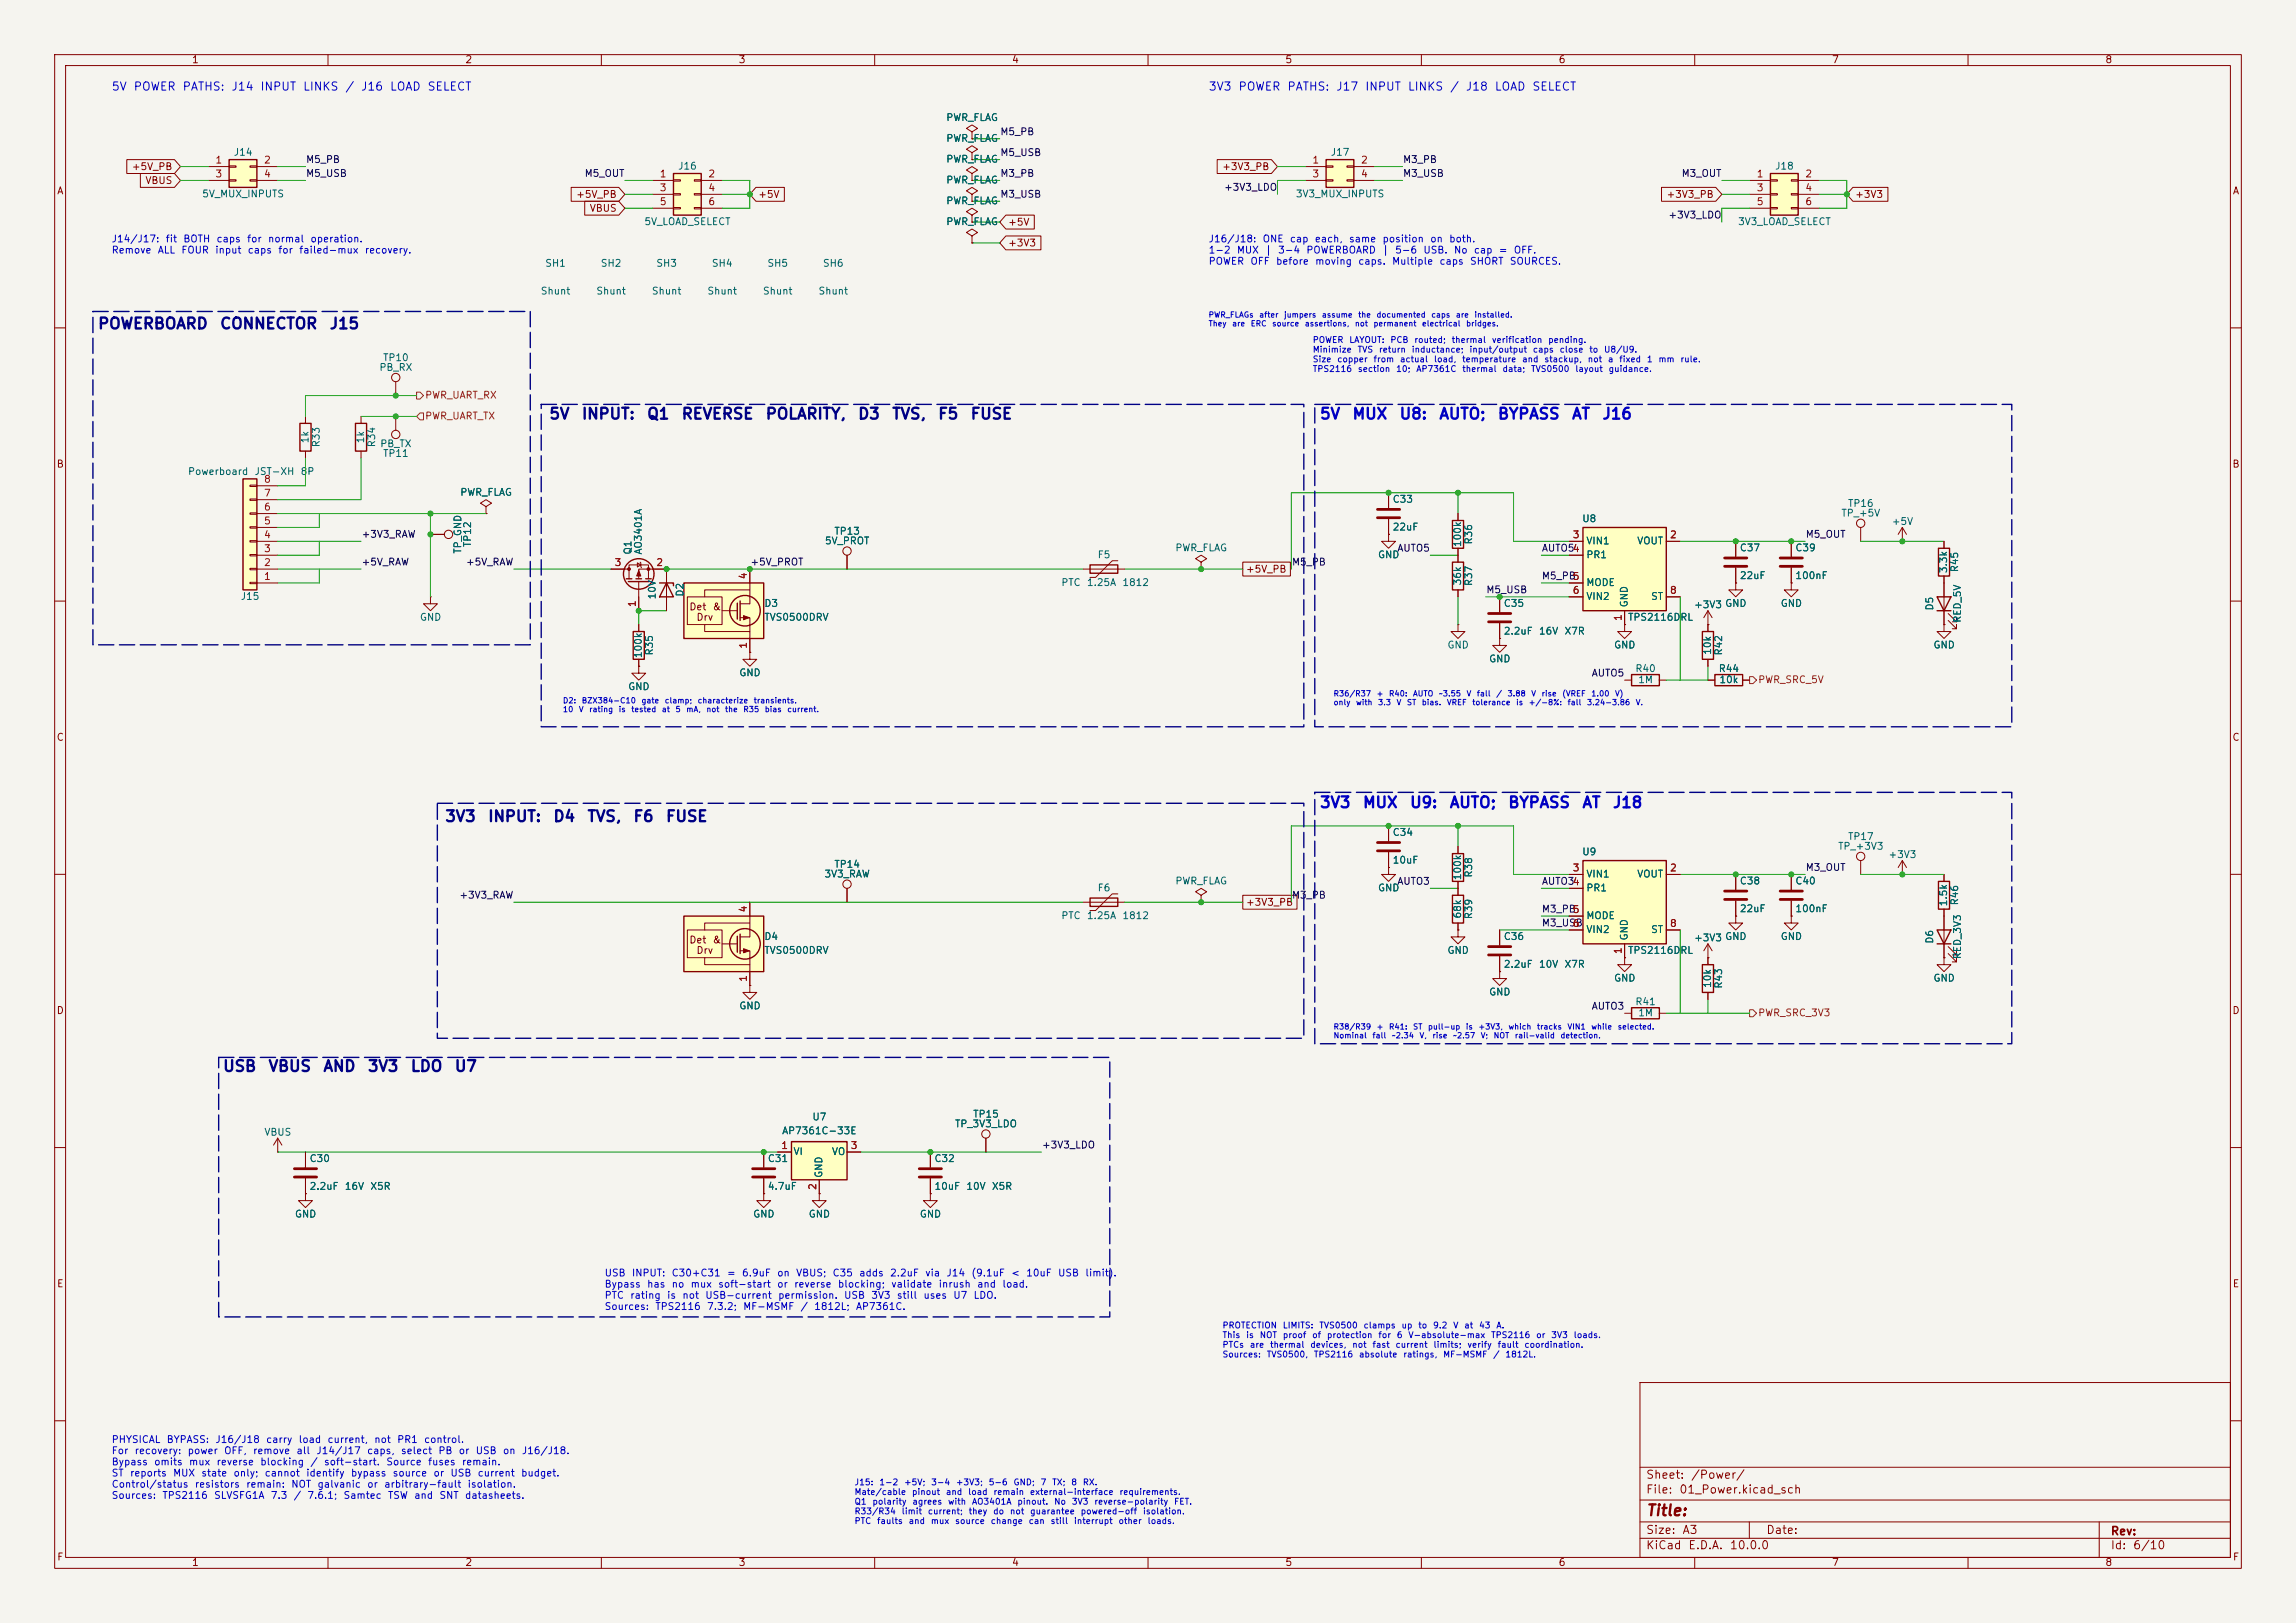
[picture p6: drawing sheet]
<svg xmlns="http://www.w3.org/2000/svg" width="420mm" height="297mm" viewBox="0 0 420 297" stroke-linecap="round" stroke-linejoin="round" font-family="sans-serif">
<defs><g id="words">
<g font-size="2" fill="#000084">
<text x="17.8" y="60.7">POWERBOARD</text>
<text x="40.1" y="60.7">CONNECTOR</text>
<text x="60.1" y="60.7">J15</text>
<text x="100.3" y="77.2">5V</text>
<text x="106.3" y="77.2">INPUT:</text>
<text x="118.2" y="77.2">Q1</text>
<text x="124.5" y="77.2">REVERSE</text>
<text x="139.9" y="77.2">POLARITY,</text>
<text x="156.8" y="77.2">D3</text>
<text x="163" y="77.2">TVS,</text>
<text x="171.5" y="77.2">F5</text>
<text x="177.4" y="77.2">FUSE</text>
<text x="81.3" y="150.9">3V3</text>
<text x="89.1" y="150.9">INPUT:</text>
<text x="101.1" y="150.9">D4</text>
<text x="107.3" y="150.9">TVS,</text>
<text x="115.7" y="150.9">F6</text>
<text x="121.7" y="150.9">FUSE</text>
<text x="40.6" y="196.6">USB</text>
<text x="49" y="196.6">VBUS</text>
<text x="59" y="196.6">AND</text>
<text x="67.1" y="196.6">3V3</text>
<text x="75" y="196.6">LDO</text>
<text x="83" y="196.6">U7</text>
</g>
<g font-size="2" fill="#0000c2">
<text x="241.3" y="77.2">5V</text>
<text x="247.2" y="77.2">MUX</text>
<text x="255.9" y="77.2">U8:</text>
<text x="263.1" y="77.2">AUTO;</text>
<text x="273.8" y="77.2">BYPASS</text>
<text x="287.4" y="77.2">AT</text>
<text x="293" y="77.2">J16</text>
<text x="241.3" y="148.3">3V3</text>
<text x="249.1" y="148.3">MUX</text>
<text x="257.8" y="148.3">U9:</text>
<text x="265" y="148.3">AUTO;</text>
<text x="275.7" y="148.3">BYPASS</text>
<text x="289.3" y="148.3">AT</text>
<text x="294.9" y="148.3">J18</text>
</g>
<text font-size="2" fill="#840000" x="301" y="277.9">Title:</text>
<g font-size="1.5" fill="#0000c2">
<text x="20.3" y="16.9">5V</text>
<text x="24.3" y="16.9">POWER</text>
<text x="33.3" y="16.9">PATHS:</text>
<text x="42.2" y="16.9">J14</text>
<text x="47.5" y="16.9">INPUT</text>
<text x="55.3" y="16.9">LINKS</text>
<text x="63" y="16.9">/</text>
<text x="65.9" y="16.9">J16</text>
<text x="71.2" y="16.9">LOAD</text>
<text x="78.1" y="16.9">SELECT</text>
<text x="221" y="16.9">3V3</text>
<text x="226.4" y="16.9">POWER</text>
<text x="235.4" y="16.9">PATHS:</text>
<text x="244.3" y="16.9">J17</text>
<text x="249.6" y="16.9">INPUT</text>
<text x="257.4" y="16.9">LINKS</text>
<text x="265.1" y="16.9">/</text>
<text x="268" y="16.9">J18</text>
<text x="273.3" y="16.9">LOAD</text>
<text x="280.2" y="16.9">SELECT</text>
</g>
<g font-size="1.5" fill="#840000">
<text x="301" y="273.7">File:</text>
<text x="301" y="271">Sheet:</text>
<text x="307.1" y="273.7">01_Power.kicad_sch</text>
<text x="309.2" y="271">/Power/</text>
<text x="301" y="281.1">Size:</text>
<text x="307.6" y="281.1">A3</text>
<text x="323" y="281.1">Date:</text>
<text x="386" y="281.3">Rev:</text>
<text x="301" y="283.9">KiCad</text>
<text x="308.7" y="283.9">E.D.A.</text>
<text x="316.3" y="283.9">10.0.0</text>
<text x="386" y="283.9">Id:</text>
<text x="390.1" y="283.9">6/10</text>
</g>
<g font-size="1.3" fill="#840000">
<text x="35" y="11.9">1</text>
<text x="85" y="11.9">2</text>
<text x="135" y="11.9">3</text>
<text x="185" y="11.9">4</text>
<text x="235" y="11.9">5</text>
<text x="285" y="11.9">6</text>
<text x="335" y="11.9">7</text>
<text x="385" y="11.9">8</text>
<text x="10.3" y="35.9">A</text>
<text x="24" y="31.4">+5V_PB</text>
<text x="26.5" y="34">VBUS</text>
<text x="223.5" y="31.4">+3V3_PB</text>
<text x="408.3" y="35.9">A</text>
<text x="105.3" y="36.5">+5V_PB</text>
<text x="107.8" y="39.1">VBUS</text>
<text x="138.6" y="36.5">+5V</text>
<text x="184.3" y="41.6">+5V</text>
<text x="304.7" y="36.5">+3V3_PB</text>
<text x="339.2" y="36.5">+3V3</text>
<text x="184.3" y="45.4">+3V3</text>
<text x="10.3" y="85.9">B</text>
<text x="408.2" y="85.9">B</text>
<text x="227.8" y="105.1">+5V_PB</text>
<text x="126" y="112">Det</text>
<text x="127.3" y="113.9">Drv</text>
<text x="130.2" y="112">&amp;</text>
<text x="10.3" y="135.9">C</text>
<text x="408.2" y="135.9">C</text>
<text x="227.8" y="166.1">+3V3_PB</text>
<text x="126" y="172.9">Det</text>
<text x="130.2" y="172.9">&amp;</text>
<text x="127.3" y="174.9">Drv</text>
<text x="10.3" y="185.9">D</text>
<text x="408.2" y="185.9">D</text>
<text x="10.3" y="235.9">E</text>
<text x="408.3" y="235.9">E</text>
<text x="10.3" y="285.9">F</text>
<text x="35" y="286.9">1</text>
<text x="85" y="286.9">2</text>
<text x="135" y="286.9">3</text>
<text x="185" y="286.9">4</text>
<text x="235" y="286.9">5</text>
<text x="285" y="286.9">6</text>
<text x="335" y="286.9">7</text>
<text x="385" y="286.9">8</text>
<text x="408.3" y="285.9">F</text>
</g>
<g font-size="1.3" fill="#006464">
<text x="173" y="22.5">PWR_FLAG</text>
<text x="42.7" y="28.8">J14</text>
<text x="173" y="26.3">PWR_FLAG</text>
<text x="243.3" y="28.8">J17</text>
<text x="123.9" y="31.3">J16</text>
<text x="173" y="30.1">PWR_FLAG</text>
<text x="173" y="33.9">PWR_FLAG</text>
<text x="324.6" y="31.3">J18</text>
<text x="36.9" y="36.4">5V_MUX_INPUTS</text>
<text x="117.8" y="41.5">5V_LOAD_SELECT</text>
<text x="173" y="37.7">PWR_FLAG</text>
<text x="173" y="41.5">PWR_FLAG</text>
<text x="236.9" y="36.4">3V3_MUX_INPUTS</text>
<text x="317.8" y="41.5">3V3_LOAD_SELECT</text>
<text x="99.6" y="49.1">SH1</text>
<text x="109.8" y="49.1">SH2</text>
<text x="119.9" y="49.1">SH3</text>
<text x="130.1" y="49.1">SH4</text>
<text x="140.3" y="49.1">SH5</text>
<text x="150.4" y="49.1">SH6</text>
<text x="98.8" y="54.2">Shunt</text>
<text x="109" y="54.2">Shunt</text>
<text x="119.1" y="54.2">Shunt</text>
<text x="129.3" y="54.2">Shunt</text>
<text x="139.4" y="54.2">Shunt</text>
<text x="149.6" y="54.2">Shunt</text>
<text x="69.3" y="68.2">PB_RX</text>
<text x="70" y="66.4">TP10</text>
<text x="56.7" y="81.2" transform="rotate(-90 56.7 81.2)">1k</text>
<text x="58.8" y="82" transform="rotate(-90 58.8 82)">R33</text>
<text x="66.9" y="81.2" transform="rotate(-90 66.9 81.2)">1k</text>
<text x="68.9" y="82" transform="rotate(-90 68.9 82)">R34</text>
<text x="69.4" y="82.1">PB_TX</text>
<text x="70" y="83.9">TP11</text>
<text x="34.3" y="87.2">Powerboard</text>
<text x="46.5" y="87.2">JST-XH</text>
<text x="54.9" y="87.2">8P</text>
<text x="84.1" y="91">PWR_FLAG</text>
<text x="254.6" y="92.3">C33</text>
<text x="289.3" y="95.9">U8</text>
<text x="336.7" y="94.8">TP_+5V</text>
<text x="337.9" y="93.1">TP16</text>
<text x="84.7" y="101.4" transform="rotate(-90 84.7 101.4)">TP_GND</text>
<text x="86.5" y="100.2" transform="rotate(-90 86.5 100.2)">TP12</text>
<text x="115.8" y="101.6" transform="rotate(-90 115.8 101.6)">Q1</text>
<text x="117.7" y="101.6" transform="rotate(-90 117.7 101.6)">AO3401A</text>
<text x="150.8" y="99.9">5V_PROT</text>
<text x="152.5" y="98.1">TP13</text>
<text x="214.9" y="101.2">PWR_FLAG</text>
<text x="254.6" y="97.4">22uF</text>
<text x="267.6" y="100.2" transform="rotate(-90 267.6 100.2)">100k</text>
<text x="269.6" y="99.7" transform="rotate(-90 269.6 99.7)">R36</text>
<text x="290.1" y="99.9">VIN1</text>
<text x="299.4" y="99.9">VOUT</text>
<text x="318.1" y="101.2">C37</text>
<text x="328.3" y="101.2">C39</text>
<text x="345.9" y="96.4">+5V</text>
<text x="194" y="107.5">PTC</text>
<text x="198.7" y="107.5">1.25A</text>
<text x="200.7" y="102.5">F5</text>
<text x="205.2" y="107.5">1812</text>
<text x="252" y="102.5">GND</text>
<text x="267.6" y="107.2" transform="rotate(-90 267.6 107.2)">36k</text>
<text x="269.6" y="107.4" transform="rotate(-90 269.6 107.4)">R37</text>
<text x="290.1" y="102.5">PR1</text>
<text x="290.1" y="107.5">MODE</text>
<text x="318.1" y="106.3">22uF</text>
<text x="328.3" y="106.3">100nF</text>
<text x="356.5" y="105" transform="rotate(-90 356.5 105)">3.3k</text>
<text x="358.5" y="104.8" transform="rotate(-90 358.5 104.8)">R45</text>
<text x="43.9" y="110.1">J15</text>
<text x="76.7" y="113.9">GND</text>
<text x="120.2" y="109.8" transform="rotate(-90 120.2 109.8)">10V</text>
<text x="125.3" y="109.3" transform="rotate(-90 125.3 109.3)">D2</text>
<text x="139.7" y="111.4">D3</text>
<text x="139.7" y="113.9">TVS0500DRV</text>
<text x="275" y="111.4">C35</text>
<text x="290.1" y="110.1">VIN2</text>
<text x="297.7" y="113.9">TPS2116DRL</text>
<text x="298" y="111.3" transform="rotate(-90 298 111.3)">GND</text>
<text x="301.9" y="110.1">ST</text>
<text x="309.8" y="111.6">+3V3 GND</text>
<text x="325.6" y="111.4">GND</text>
<text x="353.9" y="111.8" transform="rotate(-90 353.9 111.8)">D5</text>
<text x="264.7" y="119">GND</text>
<text x="275" y="116.4">2.2uF</text>
<text x="281.4" y="116.4">16V</text>
<text x="286.1" y="116.4">X7R</text>
<text x="295.1" y="119">GND</text>
<text x="313.3" y="119.9" transform="rotate(-90 313.3 119.9)">10k</text>
<text x="353.6" y="119">GND</text>
<text x="359" y="114.1" transform="rotate(-90 359 114.1)">RED_5V</text>
<text x="117.7" y="120.5" transform="rotate(-90 117.7 120.5)">100k</text>
<text x="119.7" y="120.1" transform="rotate(-90 119.7 120.1)">R35</text>
<text x="135.1" y="124.1">GND</text>
<text x="272.3" y="121.5">GND</text>
<text x="299" y="123.3">R40</text>
<text x="299.6" y="125.3">1M</text>
<text x="314.3" y="123.3">R44</text>
<text x="314.4" y="125.3">10k</text>
<text x="315.3" y="120.1" transform="rotate(-90 315.3 120.1)">R42</text>
<text x="114.8" y="126.6">GND</text>
<text x="254.6" y="153.3">C34</text>
<text x="336.1" y="155.8">TP_+3V3</text>
<text x="337.9" y="154">TP17</text>
<text x="150.7" y="160.9">3V3_RAW</text>
<text x="152.5" y="159.1">TP14</text>
<text x="254.6" y="158.3">10uF</text>
<text x="267.6" y="161.2" transform="rotate(-90 267.6 161.2)">100k</text>
<text x="269.6" y="160.7" transform="rotate(-90 269.6 160.7)">R38</text>
<text x="289.3" y="156.8">U9</text>
<text x="290.1" y="160.9">VIN1</text>
<text x="299.4" y="160.9">VOUT</text>
<text x="345.3" y="157.3">+3V3</text>
<text x="200.7" y="163.4">F6</text>
<text x="214.9" y="162.2">PWR_FLAG</text>
<text x="252" y="163.4">GND</text>
<text x="290.1" y="163.4">PR1</text>
<text x="318.1" y="162.2">C38</text>
<text x="318.1" y="167.2">22uF</text>
<text x="328.3" y="167.2">100nF</text>
<text x="328.3" y="162.2">C40</text>
<text x="356.5" y="166" transform="rotate(-90 356.5 166)">1.5k</text>
<text x="358.5" y="165.8" transform="rotate(-90 358.5 165.8)">R46</text>
<text x="139.7" y="172.3">D4</text>
<text x="194" y="168.5">PTC</text>
<text x="198.7" y="168.5">1.25A</text>
<text x="205.2" y="168.5">1812</text>
<text x="267.6" y="168.2" transform="rotate(-90 267.6 168.2)">68k</text>
<text x="269.6" y="168.3" transform="rotate(-90 269.6 168.3)">R39</text>
<text x="275" y="172.3">C36</text>
<text x="290.1" y="168.5">MODE</text>
<text x="290.1" y="171">VIN2</text>
<text x="298" y="172.2" transform="rotate(-90 298 172.2)">GND</text>
<text x="301.9" y="171">ST</text>
<text x="309.8" y="172.6">+3V3 GND</text>
<text x="325.6" y="172.3">GND</text>
<text x="353.9" y="172.8" transform="rotate(-90 353.9 172.8)">D6</text>
<text x="139.7" y="174.9">TVS0500DRV</text>
<text x="264.7" y="174.9">GND</text>
<text x="275" y="177.4">2.2uF</text>
<text x="281.4" y="177.4">10V</text>
<text x="286.1" y="177.4">X7R</text>
<text x="295.1" y="179.9">GND</text>
<text x="297.7" y="174.9">TPS2116DRL</text>
<text x="353.6" y="179.9">GND</text>
<text x="359" y="175.6" transform="rotate(-90 359 175.6)">RED_3V3</text>
<text x="135.1" y="185">GND</text>
<text x="272.3" y="182.5">GND</text>
<text x="299" y="184.3">R41</text>
<text x="313.3" y="180.9" transform="rotate(-90 313.3 180.9)">10k</text>
<text x="315.3" y="181" transform="rotate(-90 315.3 181)">R43</text>
<text x="299.6" y="186.3">1M</text>
<text x="48.2" y="208.1">VBUS</text>
<text x="143" y="207.9">AP7361C-33E</text>
<text x="148.5" y="205.3">U7</text>
<text x="174.6" y="206.6">TP_3V3_LDO</text>
<text x="177.9" y="204.8">TP15</text>
<text x="56.5" y="213">C30</text>
<text x="140.3" y="213">C31</text>
<text x="145" y="211.7">VI</text>
<text x="150.7" y="215.6" transform="rotate(-90 150.7 215.6)">GND</text>
<text x="152.1" y="211.7">VO</text>
<text x="170.8" y="213">C32</text>
<text x="56.5" y="218">2.2uF</text>
<text x="63" y="218">16V</text>
<text x="67.6" y="218">X5R</text>
<text x="140.3" y="218">4.7uF</text>
<text x="170.8" y="218">10uF</text>
<text x="176.7" y="218">10V</text>
<text x="181.3" y="218">X5R</text>
<text x="53.8" y="223.1">GND</text>
<text x="137.7" y="223.1">GND</text>
<text x="147.8" y="223.1">GND</text>
<text x="168.1" y="223.1">GND</text>
</g>
<g font-size="1.3" fill="#0f0f0f">
<text x="182.9" y="28.9">M5_USB</text>
<text x="182.9" y="25.1">M5_PB</text>
<text x="55.9" y="32.7">M5_USB</text>
<text x="55.9" y="30.1">M5_PB</text>
<text x="106.8" y="32.7">M5_OUT</text>
<text x="182.9" y="32.7">M3_PB</text>
<text x="223.8" y="35.2">+3V3_LDO</text>
<text x="256.5" y="32.7">M3_USB</text>
<text x="256.5" y="30.1">M3_PB</text>
<text x="307.5" y="32.7">M3_OUT</text>
<text x="182.9" y="36.5">M3_USB</text>
<text x="305.1" y="40.3">+3V3_LDO</text>
<text x="66" y="98.7">+3V3_RAW</text>
<text x="255.5" y="101.3">AUTO5</text>
<text x="281.9" y="101.3">AUTO54</text>
<text x="330.2" y="98.7">M5_OUT</text>
<text x="66" y="103.8">+5V_RAW</text>
<text x="85.1" y="103.8">+5V_RAW</text>
<text x="137.2" y="103.8">+5V_PROT</text>
<text x="236.2" y="103.8">M5_PB</text>
<text x="281.9" y="106.3">M5_PB5</text>
<text x="271.8" y="108.9">M5_USB</text>
<text x="291.1" y="124.1">AUTO5</text>
<text x="330.2" y="159.7">M3_OUT</text>
<text x="83.9" y="164.8">+3V3_RAW</text>
<text x="236.2" y="164.8">M3_PB</text>
<text x="255.5" y="162.2">AUTO3</text>
<text x="281.9" y="162.2">AUTO34</text>
<text x="281.9" y="167.3">M3_PB5</text>
<text x="281.9" y="169.8">M3_USB</text>
<text x="291.1" y="185.1">AUTO3</text>
<text x="190.5" y="210.5">+3V3_LDO</text>
</g>
<g font-size="1.3" fill="#a90000">
<text x="39.3" y="30.2">1</text>
<text x="39.3" y="32.8">3</text>
<text x="48.2" y="30.2">2</text>
<text x="48.2" y="32.8">4</text>
<text x="120.6" y="32.8">1</text>
<text x="120.6" y="35.3">3</text>
<text x="129.5" y="32.8">2</text>
<text x="129.5" y="35.3">4</text>
<text x="240" y="30.2">1</text>
<text x="240" y="32.8">3</text>
<text x="248.8" y="30.2">2</text>
<text x="248.8" y="32.8">4</text>
<text x="321.2" y="32.8">1</text>
<text x="321.2" y="35.3">3</text>
<text x="330.1" y="32.8">2</text>
<text x="330.1" y="35.3">4</text>
<text x="120.6" y="37.8">5</text>
<text x="129.5" y="37.8">6</text>
<text x="321.2" y="37.8">5</text>
<text x="330.1" y="37.8">6</text>
<text x="48.2" y="88.6">8</text>
<text x="48.2" y="93.7">6</text>
<text x="48.2" y="91.2">7</text>
<text x="48.2" y="101.3">3</text>
<text x="48.2" y="98.8">4</text>
<text x="48.2" y="96.3">5</text>
<text x="287.6" y="98.8">3</text>
<text x="287.6" y="101.3">4</text>
<text x="305.4" y="98.8">2</text>
<text x="48.2" y="106.4">1</text>
<text x="48.2" y="103.9">2</text>
<text x="112.3" y="103.9">3</text>
<text x="119.9" y="103.9">2</text>
<text x="136.9" y="106.1" transform="rotate(-90 136.9 106.1)">4</text>
<text x="287.6" y="106.4">5</text>
<text x="116.6" y="111.2" transform="rotate(-90 116.6 111.2)">1</text>
<text x="287.6" y="109">6</text>
<text x="296.9" y="113.7" transform="rotate(-90 296.9 113.7)">1</text>
<text x="305.4" y="109">8</text>
<text x="136.9" y="118.8" transform="rotate(-90 136.9 118.8)">1</text>
<text x="287.6" y="159.8">3</text>
<text x="305.4" y="159.8">2</text>
<text x="136.9" y="167.1" transform="rotate(-90 136.9 167.1)">4</text>
<text x="287.6" y="162.3">4</text>
<text x="287.6" y="167.4">5</text>
<text x="287.6" y="169.9">6</text>
<text x="305.4" y="169.9">8</text>
<text x="136.9" y="179.8" transform="rotate(-90 136.9 179.8)">1</text>
<text x="296.9" y="174.7" transform="rotate(-90 296.9 174.7)">1</text>
<text x="142.8" y="210.6">1</text>
<text x="155.5" y="210.6">3</text>
<text x="149.6" y="217.9" transform="rotate(-90 149.6 217.9)">2</text>
</g>
<g font-size="1.3" fill="#0000c2">
<text x="20.3" y="44.7">J14/J17:</text>
<text x="20.3" y="46.7">Remove</text>
<text x="28.7" y="46.7">ALL</text>
<text x="30.2" y="44.7">fit</text>
<text x="33.1" y="46.7">FOUR</text>
<text x="33.4" y="44.7">BOTH</text>
<text x="39.3" y="46.7">input</text>
<text x="39.5" y="44.7">caps</text>
<text x="45.1" y="44.7">for</text>
<text x="45.2" y="46.7">caps</text>
<text x="48.9" y="44.7">normal</text>
<text x="50.8" y="46.7">for</text>
<text x="54.6" y="46.7">failed-mux</text>
<text x="56.7" y="44.7">operation.</text>
<text x="66.6" y="46.7">recovery.</text>
<text x="221" y="44.7">J16/J18:</text>
<text x="221" y="46.7">1-2</text>
<text x="226.1" y="46.7">MUX</text>
<text x="230.9" y="44.7">ONE</text>
<text x="231.3" y="46.7">|</text>
<text x="233.7" y="46.7">3-4</text>
<text x="235.8" y="44.7">cap</text>
<text x="238.8" y="46.7">POWERBOARD</text>
<text x="240.4" y="44.7">each,</text>
<text x="246.6" y="44.7">same</text>
<text x="252.7" y="46.7">|</text>
<text x="252.8" y="44.7">position</text>
<text x="255.1" y="46.7">5-6</text>
<text x="260.3" y="46.7">USB.</text>
<text x="261.5" y="44.7">on</text>
<text x="265" y="44.7">both.</text>
<text x="265.8" y="46.7">No</text>
<text x="269.5" y="46.7">cap</text>
<text x="274.1" y="46.7">=</text>
<text x="276.8" y="46.7">OFF.</text>
<text x="221" y="48.7">POWER</text>
<text x="228.6" y="48.7">OFF</text>
<text x="233.3" y="48.7">before</text>
<text x="240.5" y="48.7">moving</text>
<text x="248.3" y="48.7">caps.</text>
<text x="254.5" y="48.7">Multiple</text>
<text x="263.2" y="48.7">caps</text>
<text x="268.8" y="48.7">SHORT</text>
<text x="276.1" y="48.7">SOURCES.</text>
<text x="110.5" y="233.9">USB</text>
<text x="115.5" y="233.9">INPUT:</text>
<text x="122.7" y="233.9">C30+C31</text>
<text x="132.9" y="233.9">=</text>
<text x="135.6" y="233.9">6.9uF</text>
<text x="142" y="233.9">on</text>
<text x="145.5" y="233.9">VBUS;</text>
<text x="152.2" y="233.9">C35</text>
<text x="157" y="233.9">adds</text>
<text x="162.7" y="233.9">2.2uF</text>
<text x="169.1" y="233.9">via</text>
<text x="173" y="233.9">J14</text>
<text x="177.6" y="233.9">(9.1uF</text>
<text x="184.9" y="233.9">&lt;</text>
<text x="187.6" y="233.9">10uF</text>
<text x="193.4" y="233.9">USB</text>
<text x="198.4" y="233.9">limit).</text>
<text x="110.5" y="235.9">Bypass</text>
<text x="110.5" y="238">PTC</text>
<text x="115.2" y="238">rating</text>
<text x="118.3" y="235.9">has</text>
<text x="121.9" y="238">is</text>
<text x="122.7" y="235.9">no</text>
<text x="124.7" y="238">not</text>
<text x="126.2" y="235.9">mux</text>
<text x="128.9" y="238">USB-current</text>
<text x="131.3" y="235.9">soft-start</text>
<text x="142" y="235.9">or</text>
<text x="142.2" y="238">permission.</text>
<text x="145.2" y="235.9">reverse</text>
<text x="153.2" y="235.9">blocking;</text>
<text x="154.3" y="238">USB</text>
<text x="159.3" y="238">3V3</text>
<text x="162.9" y="235.9">validate</text>
<text x="163.9" y="238">still</text>
<text x="168.8" y="238">uses</text>
<text x="171.6" y="235.9">inrush</text>
<text x="174.3" y="238">U7</text>
<text x="178" y="238">LDO.</text>
<text x="178.6" y="235.9">and</text>
<text x="183.2" y="235.9">load.</text>
<text x="110.5" y="240">Sources:</text>
<text x="119.8" y="240">TPS2116</text>
<text x="129.2" y="240">7.3.2;</text>
<text x="135.8" y="240">MF-MSMF</text>
<text x="146.3" y="240">/</text>
<text x="148.8" y="240">1812L;</text>
<text x="156.5" y="240">AP7361C.</text>
<text x="20.3" y="264.4">PHYSICAL</text>
<text x="20.3" y="266.4">For</text>
<text x="20.3" y="268.5">Bypass</text>
<text x="24.5" y="266.4">recovery:</text>
<text x="28.1" y="268.5">omits</text>
<text x="30.4" y="264.4">BYPASS:</text>
<text x="34.2" y="266.4">power</text>
<text x="34.5" y="268.5">mux</text>
<text x="39.3" y="264.4">J16/J18</text>
<text x="39.5" y="268.5">reverse</text>
<text x="40.9" y="266.4">OFF,</text>
<text x="46.2" y="266.4">remove</text>
<text x="47.5" y="268.5">blocking</text>
<text x="48.6" y="264.4">carry</text>
<text x="54.1" y="266.4">all</text>
<text x="54.5" y="264.4">load</text>
<text x="56.7" y="268.5">/</text>
<text x="57.8" y="266.4">J14/J17</text>
<text x="59.2" y="268.5">soft-start.</text>
<text x="59.8" y="264.4">current,</text>
<text x="67" y="266.4">caps,</text>
<text x="68.3" y="264.4">not</text>
<text x="70.5" y="268.5">Source</text>
<text x="72.5" y="264.4">PR1</text>
<text x="73.2" y="266.4">select</text>
<text x="77.5" y="264.4">control.</text>
<text x="78.2" y="268.5">fuses</text>
<text x="80.1" y="266.4">PB</text>
<text x="83.8" y="266.4">or</text>
<text x="84.4" y="268.5">remain.</text>
<text x="86.9" y="266.4">USB</text>
<text x="91.9" y="266.4">on</text>
<text x="95.4" y="266.4">J16/J18.</text>
<text x="20.3" y="270.5">ST</text>
<text x="20.3" y="272.5">Control/status</text>
<text x="20.3" y="274.6">Sources:</text>
<text x="23.7" y="270.5">reports</text>
<text x="29.6" y="274.6">TPS2116</text>
<text x="31.6" y="270.5">MUX</text>
<text x="35.5" y="272.5">resistors</text>
<text x="36.7" y="270.5">state</text>
<text x="39.1" y="274.6">SLVSFG1A</text>
<text x="42.6" y="270.5">only;</text>
<text x="44.9" y="272.5">remain:</text>
<text x="48.3" y="270.5">cannot</text>
<text x="49.4" y="274.6">7.3</text>
<text x="53.2" y="272.5">NOT</text>
<text x="53.6" y="274.6">/</text>
<text x="55.9" y="270.5">identify</text>
<text x="56.1" y="274.6">7.6.1;</text>
<text x="58" y="272.5">galvanic</text>
<text x="62.7" y="274.6">Samtec</text>
<text x="64.1" y="270.5">bypass</text>
<text x="67.1" y="272.5">or</text>
<text x="70.2" y="272.5">arbitrary-fault</text>
<text x="70.8" y="274.6">TSW</text>
<text x="71.7" y="270.5">source</text>
<text x="75.6" y="274.6">and</text>
<text x="79.2" y="270.5">or</text>
<text x="80.3" y="274.6">SNT</text>
<text x="82.3" y="270.5">USB</text>
<text x="84.9" y="274.6">datasheets.</text>
<text x="85.4" y="272.5">isolation.</text>
<text x="87.3" y="270.5">current</text>
<text x="95.2" y="270.5">budget.</text>
</g>
<g font-size="1.3" fill="#725600">
<text x="77.7" y="77.1">PWR_UART_TX</text>
<text x="77.7" y="73.3">PWR_UART_RX</text>
<text x="321.5" y="125.3">PWR_SRC_5V</text>
<text x="321.5" y="186.3">PWR_SRC_3V3</text>
</g>
<g font-size="1.1" fill="#0000c2">
<text x="240" y="63">POWER</text>
<text x="240" y="64.8">Minimize</text>
<text x="246.7" y="63">LAYOUT:</text>
<text x="248.2" y="64.8">TVS</text>
<text x="252.1" y="64.8">return</text>
<text x="254.2" y="63">PCB</text>
<text x="258.1" y="64.8">inductance;</text>
<text x="258.6" y="63">routed;</text>
<text x="265.4" y="63">thermal</text>
<text x="268.7" y="64.8">input/output</text>
<text x="272.8" y="63">verification</text>
<text x="280.3" y="64.8">caps</text>
<text x="283.1" y="63">pending.</text>
<text x="285.2" y="64.8">close</text>
<text x="290.6" y="64.8">to</text>
<text x="293.3" y="64.8">U8/U9.</text>
<text x="240" y="66.6">Size</text>
<text x="240" y="68.3">TPS2116</text>
<text x="244.5" y="66.6">copper</text>
<text x="248.3" y="68.3">section</text>
<text x="251.1" y="66.6">from</text>
<text x="255.3" y="68.3">10;</text>
<text x="256" y="66.6">actual</text>
<text x="259" y="68.3">AP7361C</text>
<text x="262.2" y="66.6">load,</text>
<text x="267.4" y="66.6">temperature</text>
<text x="267.4" y="68.3">thermal</text>
<text x="274.7" y="68.3">data;</text>
<text x="278.3" y="66.6">and</text>
<text x="280" y="68.3">TVS0500</text>
<text x="282.4" y="66.6">stackup,</text>
<text x="288" y="68.3">layout</text>
<text x="290.3" y="66.6">not</text>
<text x="294" y="66.6">a</text>
<text x="294.2" y="68.3">guidance.</text>
<text x="296.1" y="66.6">fixed</text>
<text x="301.1" y="66.6">1</text>
<text x="303.3" y="66.6">mm</text>
<text x="307.3" y="66.6">rule.</text>
<text x="223.5" y="243.4">PROTECTION</text>
<text x="223.5" y="245.1">This</text>
<text x="227.8" y="245.1">is</text>
<text x="230.3" y="245.1">NOT</text>
<text x="234.5" y="243.4">LIMITS:</text>
<text x="234.6" y="245.1">proof</text>
<text x="239.9" y="245.1">of</text>
<text x="241.2" y="243.4">TVS0500</text>
<text x="242.6" y="245.1">protection</text>
<text x="249.3" y="243.4">clamps</text>
<text x="252" y="245.1">for</text>
<text x="255.4" y="245.1">6</text>
<text x="256.3" y="243.4">up</text>
<text x="257.5" y="245.1">V-absolute-max</text>
<text x="259.3" y="243.4">to</text>
<text x="262" y="243.4">9.2</text>
<text x="265.7" y="243.4">V</text>
<text x="267.7" y="243.4">at</text>
<text x="270.4" y="243.4">43</text>
<text x="272.6" y="245.1">TPS2116</text>
<text x="273.6" y="243.4">A.</text>
<text x="280.9" y="245.1">or</text>
<text x="283.6" y="245.1">3V3</text>
<text x="287.8" y="245.1">loads.</text>
<text x="223.5" y="246.9">PTCs</text>
<text x="223.5" y="248.7">Sources:</text>
<text x="228.5" y="246.9">are</text>
<text x="231.6" y="248.7">TVS0500,</text>
<text x="232.2" y="246.9">thermal</text>
<text x="239.6" y="246.9">devices,</text>
<text x="240.2" y="248.7">TPS2116</text>
<text x="247.3" y="246.9">not</text>
<text x="248.5" y="248.7">absolute</text>
<text x="250.9" y="246.9">fast</text>
<text x="255.2" y="246.9">current</text>
<text x="256.6" y="248.7">ratings,</text>
<text x="262.1" y="246.9">limits;</text>
<text x="263.9" y="248.7">MF-MSMF</text>
<text x="268.3" y="246.9">verify</text>
<text x="273" y="248.7">/</text>
<text x="273.8" y="246.9">fault</text>
<text x="275.3" y="248.7">1812L.</text>
<text x="278.7" y="246.9">coordination.</text>
<text x="156.2" y="272.1">J15:</text>
<text x="156.2" y="273.8">Mate/cable</text>
<text x="156.2" y="275.6">Q1</text>
<text x="159.5" y="275.6">polarity</text>
<text x="160.7" y="272.1">1-2</text>
<text x="165.3" y="272.1">+5V;</text>
<text x="166.7" y="273.8">pinout</text>
<text x="166.8" y="275.6">agrees</text>
<text x="170.2" y="272.1">3-4</text>
<text x="172.9" y="273.8">and</text>
<text x="173.3" y="275.6">with</text>
<text x="174.8" y="272.1">+3V3;</text>
<text x="177" y="273.8">load</text>
<text x="177.7" y="275.6">AO3401A</text>
<text x="180.8" y="272.1">5-6</text>
<text x="181.6" y="273.8">remain</text>
<text x="185.3" y="272.1">GND;</text>
<text x="186" y="275.6">pinout.</text>
<text x="188.3" y="273.8">external-interface</text>
<text x="190.2" y="272.1">7</text>
<text x="192.4" y="272.1">TX;</text>
<text x="192.7" y="275.6">No</text>
<text x="195.8" y="272.1">8</text>
<text x="196" y="275.6">3V3</text>
<text x="198" y="272.1">RX.</text>
<text x="200.1" y="275.6">reverse-polarity</text>
<text x="204.7" y="273.8">requirements.</text>
<text x="214.7" y="275.6">FET.</text>
<text x="156.2" y="277.4">R33/R34</text>
<text x="156.2" y="279.1">PTC</text>
<text x="160.3" y="279.1">faults</text>
<text x="164.8" y="277.4">limit</text>
<text x="166.1" y="279.1">and</text>
<text x="169.6" y="277.4">current;</text>
<text x="170.2" y="279.1">mux</text>
<text x="174.6" y="279.1">source</text>
<text x="177.1" y="277.4">they</text>
<text x="181.1" y="279.1">change</text>
<text x="181.6" y="277.4">do</text>
<text x="184.6" y="277.4">not</text>
<text x="188.1" y="279.1">can</text>
<text x="188.3" y="277.4">guarantee</text>
<text x="192.1" y="279.1">still</text>
<text x="196.3" y="279.1">interrupt</text>
<text x="197.6" y="277.4">powered-off</text>
<text x="204.5" y="279.1">other</text>
<text x="209" y="277.4">isolation.</text>
<text x="209.8" y="279.1">loads.</text>
</g>
<g font-size="1" fill="#0000c2">
<text x="221" y="58.4">PWR_FLAGs</text>
<text x="221" y="60">They</text>
<text x="225.3" y="60">are</text>
<text x="228.7" y="60">ERC</text>
<text x="230.2" y="58.4">after</text>
<text x="232.6" y="60">source</text>
<text x="234.8" y="58.4">jumpers</text>
<text x="238.6" y="60">assertions,</text>
<text x="241.7" y="58.4">assume</text>
<text x="247.7" y="60">not</text>
<text x="248.3" y="58.4">the</text>
<text x="251.1" y="60">permanent</text>
<text x="251.7" y="58.4">documented</text>
<text x="260" y="60">electrical</text>
<text x="261.7" y="58.4">caps</text>
<text x="266.2" y="58.4">are</text>
<text x="268.1" y="60">bridges.</text>
<text x="269.6" y="58.4">installed.</text>
<text x="102.9" y="129">D2:</text>
<text x="102.9" y="130.6">10</text>
<text x="105.8" y="130.6">V</text>
<text x="106.3" y="129">BZX384-C10</text>
<text x="107.7" y="130.6">rating</text>
<text x="113.1" y="130.6">is</text>
<text x="115.4" y="130.6">tested</text>
<text x="117.2" y="129">gate</text>
<text x="121" y="130.6">at</text>
<text x="121.5" y="129">clamp;</text>
<text x="123.5" y="130.6">5</text>
<text x="125.4" y="130.6">mA,</text>
<text x="127.5" y="129">characterize</text>
<text x="129.1" y="130.6">not</text>
<text x="132.5" y="130.6">the</text>
<text x="135.9" y="130.6">R35</text>
<text x="137.8" y="129">transients.</text>
<text x="139.8" y="130.6">bias</text>
<text x="143.9" y="130.6">current.</text>
<text x="243.8" y="127.7">R36/R37</text>
<text x="243.8" y="129.3">only</text>
<text x="248" y="129.3">with</text>
<text x="251.7" y="127.7">+</text>
<text x="252" y="129.3">3.3</text>
<text x="254" y="127.7">R40:</text>
<text x="255.4" y="129.3">V</text>
<text x="257.2" y="129.3">ST</text>
<text x="258.4" y="127.7">AUTO</text>
<text x="260" y="129.3">bias.</text>
<text x="263.1" y="127.7">~3.55</text>
<text x="264.6" y="129.3">VREF</text>
<text x="268.2" y="127.7">V</text>
<text x="269.2" y="129.3">tolerance</text>
<text x="270" y="127.7">fall</text>
<text x="273.6" y="127.7">/</text>
<text x="275.7" y="127.7">3.88</text>
<text x="277.2" y="129.3">is</text>
<text x="279.5" y="129.3">+/-8%:</text>
<text x="280" y="127.7">V</text>
<text x="281.9" y="127.7">rise</text>
<text x="285.7" y="127.7">(VREF</text>
<text x="286.7" y="129.3">fall</text>
<text x="290.2" y="129.3">3.24-3.86</text>
<text x="291" y="127.7">1.00</text>
<text x="295.3" y="127.7">V)</text>
<text x="299.1" y="129.3">V.</text>
<text x="243.8" y="188.6">R38/R39</text>
<text x="243.8" y="190.2">Nominal</text>
<text x="251" y="190.2">fall</text>
<text x="251.7" y="188.6">+</text>
<text x="254" y="188.6">R41:</text>
<text x="254.5" y="190.2">~2.34</text>
<text x="258.4" y="188.6">ST</text>
<text x="259.6" y="190.2">V,</text>
<text x="261.1" y="188.6">pull-up</text>
<text x="261.9" y="190.2">rise</text>
<text x="265.7" y="190.2">~2.57</text>
<text x="268" y="188.6">is</text>
<text x="270.3" y="188.6">+3V3,</text>
<text x="270.8" y="190.2">V;</text>
<text x="273.1" y="190.2">NOT</text>
<text x="275.8" y="188.6">which</text>
<text x="277" y="190.2">rail-valid</text>
<text x="281" y="188.6">tracks</text>
<text x="285.3" y="190.2">detection.</text>
<text x="286.6" y="188.6">VIN1</text>
<text x="291" y="188.6">while</text>
<text x="295.8" y="188.6">selected.</text>
</g>
</g></defs>
<path d="M0 0h420v297h-420z" fill="#f5f4ef" stroke="#f5f4ef" stroke-width=".18"/>
<g fill="none" stroke="#840000" stroke-width=".18">
<path d="M10 10h400v277h-400zM12 12h396v273h-396zM60 10v2M110 10v2M160 10v2M210 10v2M260 10v2M310 10v2M360 10v2M10 60h2M408 60h2M317.5 99.1v2.8"/>
<path d="M327.7 99.1v2.8M340.4 96.5v2.6M10 110h2M78.7 109.2v1.3h1.3l-1.3 1.3-1.2-1.3h1.2M78.7 109.2h.1M116.8 114.3v1.3M137.2 119.4v1.3h1.2l-1.2 1.2-1.3-1.2h1.3M137.2 119.4h.1M154.9 101.6v2.5M198.1 104.1h7.6M204.5 102.6h-1l-3.1 3.1h-1M266.7 114.3v1.3h1.3l-1.3 1.2-1.3-1.2h1.3"/>
<path d="M266.7 114.3h.1M317.5 103.9v2.8M327.7 103.9v2.8M408 110h2M116.8 121.9v1.3h1.3l-1.3 1.3-1.2-1.3h1.2M116.8 121.9h.1M116.8 120.7v1.2M10 160h2M408 160h2M198.1 165.1h7.6M204.5 163.6h-1l-3.1 3h-1M137.2 180.3v1.3h1.2l-1.2 1.3-1.3-1.3h1.3"/>
<path d="M137.2 180.3h.1M10 210h2M408 210h2M300 253h108v32h-108zM10 260h2M300 278.5h108M300 274.5h108M300 268.5h108M320 278.5v3M384 278.5v6.5M408 260h2M60 285v2"/>
<path d="M110 285v2M160 285v2M210 285v2M260 285v2M300 281.5h108M310 285v2M360 285v2"/>
<circle cx="340.4" cy="95.8" r=".76"/>
<circle cx="154.9" cy="100.8" r=".76"/>
</g>
<path d="M315.5 102.1h4M315.5 103.6h4M325.6 102.1h4.1M325.6 103.6h4.1" fill="none" stroke="#840000" stroke-width=".51"/>
<path d="M115.8 115.6h2.1v5.1h-2.1zM199.4 103.4h5.1v1.5h-5.1zM199.4 164.3h5.1v1.6h-5.1z" fill="none" stroke="#840000" stroke-width=".25"/>
<path d="M125.1 106.7h14.6v10.1h-14.6z" fill="#ffffc2"/>
<g fill="none" stroke="#840000" stroke-width=".18">
<path d="M66 76.2v1.3M66 82.6v1.2M111.8 104.1h3.3M115.1 105.9v-2.5h3.5v2.5M116.6 103l.6 .4-.6 .4zM116.8 105.9v-1.8h5.1v7.7M116.8 106.4v5.4M117.1 102.9l.1 .1v.8l.1 .1M125.7 109.2h6.4v5.1h-6.4zM128.9 114.3v1.3h8.3M132.1 111.8h2.8M135.4 113h1.8v6.4"/>
<path d="M137.2 108h-8.3v1.2M137.2 104.1v6.4h-1.8"/>
</g>
<g fill="none" stroke="#840000" stroke-width=".25">
<path d="M65 77.5h2.1v5.1h-2.1zM114.6 105.9h1M114.9 106.4h3.8M116.3 105.9h1M118.1 105.9h1M120.6 106.7h2.6v.5M121.9 106.7l1.3 2.5h-2.6zM125.1 106.7h14.6v10.1h-14.6zM134.9 110.4v2.9M135.4 110v3.5"/>
<circle cx="116.8" cy="105" r="2.79"/>
<circle cx="136.3" cy="111.8" r="2.79"/>
</g>
<g fill="#840000" stroke="#840000" stroke-width=".18">
<path d="M136 112.6l1 .4-1 .4z"/>
<path d="M116.8 104.4l.4 1h-.7z"/>
<circle cx="115.1" cy="104.1" r=".25"/>
<circle cx="118.6" cy="104.1" r=".25"/>
</g>
<path d="M44.4 87.6h2.6v20.4h-2.6z" fill="#ffffc2"/>
<path d="M44.4 87.6h2.6v20.4h-2.6z" fill="none" stroke="#840000" stroke-width=".25"/>
<g fill="none" stroke="#840000" stroke-width=".18">
<path d="M45.7 98.9h1.3v.3h-1.3zM45.7 96.4h1.3v.2h-1.3zM45.7 93.9h1.3v.2h-1.3zM45.7 91.3h1.3v.3h-1.3zM45.7 88.8h1.3v.2h-1.3zM47 99.1h3.8M47 96.5h3.8M47 94h3.8M47 91.4h3.8M47 88.9h3.8M45.7 106.6h1.3v.2h-1.3zM45.7 104h1.3v.3h-1.3z"/>
<path d="M45.7 101.5h1.3v.2h-1.3zM47 106.7h3.8M47 104.1h3.8M47 101.6h3.8"/>
</g>
<path d="M323.8 31.8h5.1v7.6h-5.1z" fill="#ffffc2"/>
<path d="M323.8 31.8h5.1v7.6h-5.1zM54.9 77.5h2v5.1h-2zM311.4 115.6h2v5.1h-2zM298.4 123.4h5.1v2.1h-5.1zM311.4 176.5h2v5.1h-2zM298.4 184.4h5.1v2h-5.1z" fill="none" stroke="#840000" stroke-width=".25"/>
<g fill="none" stroke="#840000" stroke-width=".18">
<path d="M320 33h3.8M320 35.6h3.8M320 38.1h3.8M323.8 32.9h1.3v.2h-1.3zM323.8 35.4h1.3v.3h-1.3zM323.8 38h1.3v.2h-1.3zM327.7 32.9h1.2v.2h-1.2zM327.7 35.4h1.2v.3h-1.2zM327.7 38h1.2v.2h-1.2zM328.9 33h3.8M328.9 35.6h3.8M328.9 38.1h3.8"/>
<path d="M55.9 76.2v1.3M72.4 69.9v2.5M72.4 76.2v2.5M55.9 82.6v1.2M78.7 97.8h2.6M88.9 92.7l1-.6-1-.7-1 .7 1 .6v1.3M88.9 94h.1M274.3 116.8v1.3h1.3l-1.3 1.3-1.3-1.3h1.3M274.3 116.8h.1M274.3 109.2v2.8M274.3 114v2.8M297.2 114.3v1.3h1.2l-1.2 1.2-1.3-1.2h1.3"/>
<path d="M297.2 114.3h.1M312.4 114.3h.1M312.4 111.8v3.8M312.4 111.8l-.7 1.2M312.4 111.8l.8 1.2M317.5 106.7v1.3h1.3l-1.3 1.2-1.3-1.2h1.3M317.5 106.7h.1M297.2 124.5h1.2M303.5 124.5h1.3M312.4 120.7v1.2M254 151.1v2.8M254 156v2.8"/>
<path d="M312.4 175.3h.1M312.4 172.7v3.8M312.4 172.7l-.7 1.3M312.4 172.7l.8 1.3M355.6 175.3v1.2h1.3l-1.3 1.3-1.3-1.3h1.3M355.6 175.3h.1M297.2 185.4h1.2M303.5 185.4h1.3M312.4 181.6v1.3"/>
<circle cx="72.4" cy="79.5" r=".76"/>
<circle cx="72.4" cy="69.1" r=".76"/>
<circle cx="82" cy="97.8" r=".76"/>
</g>
<path d="M272.3 112.3h4.1M272.3 113.8h4.1M252 154.2h4M252 155.7h4" fill="none" stroke="#840000" stroke-width=".51"/>
<path d="M289.6 96.5h15.2v15.3h-15.2z" fill="#ffffc2"/>
<path d="M265.7 95.3h2v5h-2zM289.6 96.5h15.2v15.3h-15.2zM265.7 102.9h2v5.1h-2zM354.3 109.2h2.6l-1.3 2.6zM354.3 111.8h2.6M354.6 100.3h2v5.1h-2zM313.7 123.4h5.1v2.1h-5.1zM265.7 156.2h2v5.1h-2zM354.3 170.2h2.6l-1.3 2.5zM354.3 172.7h2.6M354.6 161.3h2v5.1h-2z" fill="none" stroke="#840000" stroke-width=".25"/>
<g fill="none" stroke="#840000" stroke-width=".18">
<path d="M254 97.8v1.3h1.3l-1.3 1.2-1.3-1.2h1.3M254 97.8h.1M254 90.2v2.8M254 95v2.8M266.7 94v1.3M287 99.1h2.6M304.8 99.1h2.5M348 99.1h.1M348 96.5l-.8 1.3M348 96.5l.7 1.3M348 96.5v2.6M355.6 99.1v1.2"/>
<path d="M219.7 102.9l1-.7-1-.6-1 .6 1 .7v1.2M219.7 104.1h.1M266.7 100.3v2.6M266.7 108v1.2M287 101.6h2.6M287 106.7h2.6M287 109.2h2.6M297.2 111.8v2.5M304.8 109.2h2.5M327.7 106.7v1.3h1.2l-1.2 1.2-1.3-1.2h1.3M327.7 106.7h.1M355.6 114.3v1.3h1.3l-1.3 1.2-1.3-1.2h1.3"/>
<path d="M355.6 114.3h.1M355.6 105.4v8.9M356.4 113.5l1.5 1.6v-.8v.8h-.8M356.4 112.3l1.5 1.5v-.8v.8h-.8M312.4 124.5h1.3M318.8 124.5h1.2M254 158.8v1.2h1.3l-1.3 1.3-1.3-1.3h1.3M254 158.8h.1M266.7 154.9v1.3M340.4 157.5v2.5M348 157.5v2.5M348 157.5l-.8 1.3"/>
<path d="M348 157.5l.7 1.3M266.7 161.3v1.3M317.5 167.6v1.3h1.3l-1.3 1.3-1.3-1.3h1.3M317.5 167.6h.1M348 160h.1M355.6 160v1.3M355.6 166.4v8.9M356.4 174.5l1.5 1.5v-.7v.7h-.8M356.4 173.2l1.5 1.6v-.8v.8h-.8M50.8 210.8h.1M50.8 208.3l-.8 1.3M50.8 208.3l.8 1.3"/>
<path d="M50.8 208.3v2.5M55.9 218.4v1.3h1.2l-1.2 1.3-1.3-1.3h1.3M55.9 218.4h.1M55.9 210.8v2.8M55.9 215.6v2.8M170.2 218.4v1.3h1.2l-1.2 1.3-1.3-1.3h1.3M170.2 218.4h.1"/>
<circle cx="340.4" cy="156.7" r=".76"/>
</g>
<path d="M252 93.2h4M252 94.7h4M53.8 213.9h4.1M53.8 215.4h4.1" fill="none" stroke="#840000" stroke-width=".51"/>
<path d="M41.9 29.2h5.1v5.1h-5.1z" fill="#ffffc2"/>
<path d="M41.9 29.2h5.1v5.1h-5.1z" fill="none" stroke="#840000" stroke-width=".25"/>
<g fill="none" stroke="#840000" stroke-width=".18">
<path d="M38.1 30.5h3.8M38.1 33h3.8M41.9 30.4h1.3v.2h-1.3zM41.9 32.9h1.3v.2h-1.3zM45.7 30.4h1.3v.2h-1.3zM45.7 32.9h1.3v.2h-1.3zM47 30.5h3.8M47 33h3.8M317.5 160v2.8M317.5 164.8v2.8M170.2 210.8v2.8M170.2 215.6v2.8"/>
<path d="M180.3 208.3v2.5"/>
<circle cx="180.3" cy="207.5" r=".76"/>
</g>
<path d="M315.5 163.1h4M315.5 164.6h4M168.1 213.9h4.1M168.1 215.4h4.1" fill="none" stroke="#840000" stroke-width=".51"/>
<path d="M144.8 208.9h10.1v7h-10.1z" fill="#ffffc2"/>
<path d="M144.8 208.9h10.1v7h-10.1z" fill="none" stroke="#840000" stroke-width=".25"/>
<path d="M327.7 160v2.8M327.7 164.8v2.8M142.2 210.8h2.6M149.9 215.9v2.5M154.9 210.8h2.6" fill="none" stroke="#840000" stroke-width=".18"/>
<path d="M325.6 163.1h4.1M325.6 164.6h4.1" fill="none" stroke="#840000" stroke-width=".51"/>
<path d="M242.6 29.2h5v5.1h-5z" fill="#ffffc2"/>
<path d="M242.6 29.2h5v5.1h-5zM265.7 163.8h2v5.1h-2z" fill="none" stroke="#840000" stroke-width=".25"/>
<g fill="none" stroke="#840000" stroke-width=".18">
<path d="M238.8 30.5h3.8M238.8 33h3.8M242.6 30.4h1.2v.2h-1.2zM242.6 32.9h1.2v.2h-1.2zM246.4 30.4h1.2v.2h-1.2zM246.4 32.9h1.2v.2h-1.2zM247.6 30.5h3.9M247.6 33h3.9M266.7 162.6v1.2M266.7 168.9v1.3M274.3 170.2v2.8M274.3 175v2.8"/>
<path d="M297.2 175.3v1.2h1.2l-1.2 1.3-1.3-1.3h1.3M297.2 175.3h.1M327.7 167.6v1.3h1.2l-1.2 1.3-1.3-1.3h1.3M327.7 167.6h.1M139.7 218.4v1.3h1.3l-1.3 1.3-1.3-1.3h1.3M139.7 218.4h.1M149.9 218.4v1.3h1.2l-1.2 1.3-1.3-1.3h1.3M149.9 218.4h.1"/>
</g>
<path d="M272.3 173.2h4.1M272.3 174.8h4.1" fill="none" stroke="#840000" stroke-width=".51"/>
<path d="M289.6 157.5h15.2v15.2h-15.2z" fill="#ffffc2"/>
<path d="M289.6 157.5h15.2v15.2h-15.2z" fill="none" stroke="#840000" stroke-width=".25"/>
<g fill="none" stroke="#840000" stroke-width=".18">
<path d="M177.8 24.1l1-.6-1-.6-1 .6 1 .6v1.3M177.8 25.4h.1M177.8 27.9l1-.6-1-.6-1 .6 1 .6v1.3M177.8 29.2h.1M177.8 31.8l1-.7-1-.6-1 .6 1 .7v1.2M177.8 33h.1M177.8 39.4l1-.7-1-.6-1 .6 1 .7v1.2M177.8 35.6l1-.7-1-.6-1 .6 1 .7v1.2M177.8 36.8h.1M177.8 40.6h.1M177.8 43.2l1-.7-1-.6-1 .6 1 .7v1.3M177.8 44.5h.1"/>
<path d="M219.7 163.8l1-.6-1-.6-1 .6 1 .6v1.3M219.7 165.1h.1M266.7 170.2v1.3h1.3l-1.3 1.2-1.3-1.2h1.3M266.7 170.2h.1M274.3 177.8v1.3h1.3l-1.3 1.2-1.3-1.2h1.3M274.3 177.8h.1M287 160h2.6M287 162.6h2.6M287 167.6h2.6M287 170.2h2.6M297.2 172.7v2.6M304.8 160h2.5"/>
<path d="M304.8 170.2h2.5"/>
</g>
<path d="M123.2 31.8h5.1v7.6h-5.1z" fill="#ffffc2"/>
<path d="M123.2 31.8h5.1v7.6h-5.1z" fill="none" stroke="#840000" stroke-width=".25"/>
<path d="M119.4 33h3.8M119.4 35.6h3.8M119.4 38.1h3.8M123.2 32.9h1.3v.2h-1.3zM123.2 35.4h1.3v.3h-1.3zM123.2 38h1.3v.2h-1.3zM127 32.9h1.3v.2h-1.3zM127 35.4h1.3v.3h-1.3zM127 38h1.3v.2h-1.3zM128.3 33h3.8M128.3 35.6h3.8M128.3 38.1h3.8" fill="none" stroke="#840000" stroke-width=".18"/>
<path d="M125.1 167.6h14.6v10.2h-14.6z" fill="#ffffc2"/>
<g fill="none" stroke="#840000" stroke-width=".18">
<path d="M23.2 29.2h8.7l1.1 1.3-1.1 1.3h-8.7zM25.7 31.7h6.2l1.1 1.3-1.1 1.3h-6.2zM104.5 34.3h8.7l1.1 1.3-1.1 1.2h-8.7zM107 36.8h6.2l1.1 1.3-1.1 1.3h-6.2zM138.3 34.3h5.2v2.5h-5.2l-1.1-1.2zM177.8 25.4h.1M177.8 29.2h.1M177.8 33h.1M177.8 36.8h.1M184 39.4h5.2v2.5h-5.2l-1.1-1.3zM222.6 29.2h10l1.1 1.3-1.1 1.3h-10zM303.9 34.3h9.9l1.2 1.3-1.2 1.2h-9.9z"/>
<path d="M338.9 34.3h6.4v2.5h-6.4l-1.1-1.2zM177.8 40.6h.1M177.8 44.5h.1M184 43.2h6.4v2.5h-6.4l-1.1-1.2zM78.7 97.8h2.6M88.9 94h.1M254 97.8h.1M254 90.2v2.8M254 95v2.8M266.7 94v1.3M287 99.1h2.6M304.8 99.1h2.5"/>
<path d="M317.5 99.1v2.8M327.7 99.1v2.8M355.6 99.1v1.2M111.8 104.1h2.5M116.8 109.2v2.6M116.8 114.3v1.3M119.4 104.1h2.5v2.6M121.9 109.2v2.6M137.2 119.4h.1M137.2 104.1v2.6M137.2 116.8v2.6M154.9 101.6v2.5"/>
<path d="M227.3 102.9h8.7v2.5h-8.7zM266.7 100.3v2.6M266.7 108v1.2M274.3 116.8h.1M274.3 109.2v2.8M274.3 114v2.8M287 101.6h2.6M287 106.7h2.6M287 109.2h2.6M297.2 114.3h.1M297.2 111.8v2.5M304.8 109.2h2.5"/>
<path d="M312.4 114.3h.1M312.4 114.3v1.3M317.5 106.7h.1M317.5 103.9v2.8M327.7 106.7h.1M327.7 103.9v2.8M355.6 114.3h.1M355.6 105.4v3.8M355.6 111.8v2.5M116.8 121.9h.1M116.8 120.7v1.2M312.4 120.7v1.2"/>
<path d="M312.4 124.5h1.3M318.8 124.5h1.2M254 158.8h.1M254 151.1v2.8M254 156v2.8M266.7 154.9v1.3M125.7 170.2h6.4v5.1h-6.4zM128.9 175.3v1.2h8.3M132.1 172.7h2.8M135.4 174h1.8v6.3M137.2 168.9h-8.3v1.3M137.2 165.1v6.4h-1.8"/>
<path d="M154.9 162.6v2.5M227.3 163.8h10v2.6h-10zM266.7 170.2h.1M266.7 161.3v2.5M266.7 168.9v1.3M274.3 177.8h.1M274.3 170.2v2.8M274.3 175v2.8M287 160h2.6M287 162.6h2.6M287 167.6h2.6M287 170.2h2.6"/>
<path d="M297.2 175.3h.1M297.2 172.7v2.6M304.8 160h2.5M304.8 170.2h2.5M312.4 175.3h.1M312.4 175.3v1.2M317.5 167.6h.1M317.5 160v2.8M317.5 164.8v2.8M327.7 167.6h.1M327.7 160v2.8M327.7 164.8v2.8"/>
<path d="M355.6 175.3h.1M355.6 160v1.3M355.6 166.4v3.8M355.6 172.7v2.6M137.2 180.3h.1M312.4 181.6v1.3M55.9 218.4h.1M55.9 210.8v2.8M55.9 215.6v2.8M139.7 218.4h.1M139.7 210.8v2.8M139.7 215.6v2.8"/>
<path d="M142.2 210.8h2.6M149.9 218.4h.1M149.9 215.9v2.5M154.9 210.8h2.6M170.2 218.4h.1M170.2 210.8v2.8M170.2 215.6v2.8M180.3 208.3v2.5"/>
<circle cx="154.9" cy="161.8" r=".76"/>
</g>
<g fill="none" stroke="#840000" stroke-width=".25">
<path d="M125.1 167.6h14.6v10.2h-14.6zM134.9 171.3v2.9M135.4 170.9v3.6"/>
<circle cx="136.3" cy="172.7" r="2.79"/>
</g>
<path d="M136 173.6l1 .4-1 .4z" fill="#840000" stroke="#840000" stroke-width=".18"/>
<path d="M137.7 213.9h4M137.7 215.4h4" fill="none" stroke="#840000" stroke-width=".51"/>
<path d="M76.2 71.8h.6l.7 .6-.7 .6h-.6zM76.8 75.6h.7v1.2h-.7l-.6-.6zM320 123.8h.7l.6 .7-.6 .6h-.7zM320 184.8h.7l.6 .6-.6 .7h-.7z" fill="none" stroke="#725600" stroke-width=".18"/>
<g fill="none" stroke="#009600" stroke-width=".18">
<path d="M33 30.5h5.1M33 33h5.1M50.8 30.5h5.1M50.8 33h5.1M114.3 33h5.1M114.3 38.1h5.1M114.3 35.6h5.1M132.1 33h5.1v5.1h-5.1M132.1 35.6h5.1M177.8 33h5.1M177.8 36.8h5.1M177.8 25.4h5.1"/>
<path d="M177.8 29.2h5.1M233.7 30.5h5.1M238.8 33h-5.1v2.6M251.5 30.5h5M251.5 33h5M315 33h5M315 35.6h5M320 38.1h-5v2.5M332.7 33h5.1v5.1h-5.1M332.7 35.6h5.1M177.8 44.5h5.1M177.8 40.6h5.1"/>
<path d="M66 76.2h10.2M76.2 72.4h-20.3v3.8M50.8 99.1h15.2M50.8 94h38.1M55.9 83.8v5.1h-5.1M58.4 99.1v2.5h-7.6M58.4 94v2.5h-7.6M66 83.8v7.6h-15.2M78.7 94v15.2M266.7 90.2v3.8M287 99.1h-10.1v-8.9h-40.7v13.9M307.3 99.1h22.9"/>
<path d="M340.4 99.1h15.2M50.8 104.1h15.2M58.4 104.1v2.6h-7.6M94 104.1h17.8M121.9 111.8h-5.1v2.5M121.9 104.1h76.2M205.7 104.1h21.6M261.6 101.6h5.1M266.7 109.2v5.1M271.8 109.2h15.2M281.9 106.7h5.1M281.9 101.6h5.1"/>
<path d="M307.3 109.2v15.3M312.4 121.9v2.6h-7.6M266.7 151.1v3.8M94 165.1h104.1M205.7 165.1h21.6M261.6 162.6h5.1M274.3 170.2h12.7M281.9 162.6h5.1M281.9 167.6h5.1M287 160h-10.1v-8.9h-40.7v14M307.3 170.2v15.2M307.3 160h22.9"/>
<path d="M340.4 160h15.2M304.8 185.4h15.2M312.4 182.9v2.5M50.8 210.8h91.4M157.5 210.8h33"/>
</g>
<path d="M17 57h80v61h-80zM99 74h139.5v59h-139.5zM240.5 74h127.5v59h-127.5zM80 147h158.5v43h-158.5zM240.5 145h127.5v46h-127.5zM40 193.5h163v47.5h-163z" fill="none" stroke="#000084" stroke-width=".25" stroke-dasharray="2.8 1"/>
<g fill="#009600" stroke="#009600" stroke-width=".18">
<circle cx="317.5" cy="99.1" r=".46"/>
<circle cx="348" cy="99.1" r=".46"/>
<circle cx="327.7" cy="99.1" r=".46"/>
<circle cx="337.8" cy="35.6" r=".46"/>
<circle cx="219.7" cy="104.1" r=".46"/>
<circle cx="274.3" cy="109.2" r=".46"/>
<circle cx="254" cy="90.2" r=".46"/>
<circle cx="266.7" cy="90.2" r=".46"/>
<circle cx="219.7" cy="165.1" r=".46"/>
<circle cx="254" cy="151.1" r=".46"/>
<circle cx="266.7" cy="151.1" r=".46"/>
<circle cx="348" cy="160" r=".46"/>
<circle cx="317.5" cy="160" r=".46"/>
<circle cx="327.7" cy="160" r=".46"/>
<circle cx="137.2" cy="35.6" r=".46"/>
<circle cx="116.8" cy="111.8" r=".46"/>
<circle cx="78.7" cy="97.8" r=".46"/>
<circle cx="78.7" cy="94" r=".46"/>
<circle cx="72.4" cy="72.4" r=".46"/>
<circle cx="72.4" cy="76.2" r=".46"/>
<circle cx="121.9" cy="104.1" r=".46"/>
<circle cx="137.2" cy="104.1" r=".46"/>
<circle cx="170.2" cy="210.8" r=".46"/>
<circle cx="139.7" cy="210.8" r=".46"/>
</g>
<use href="#words"/>
</svg>
